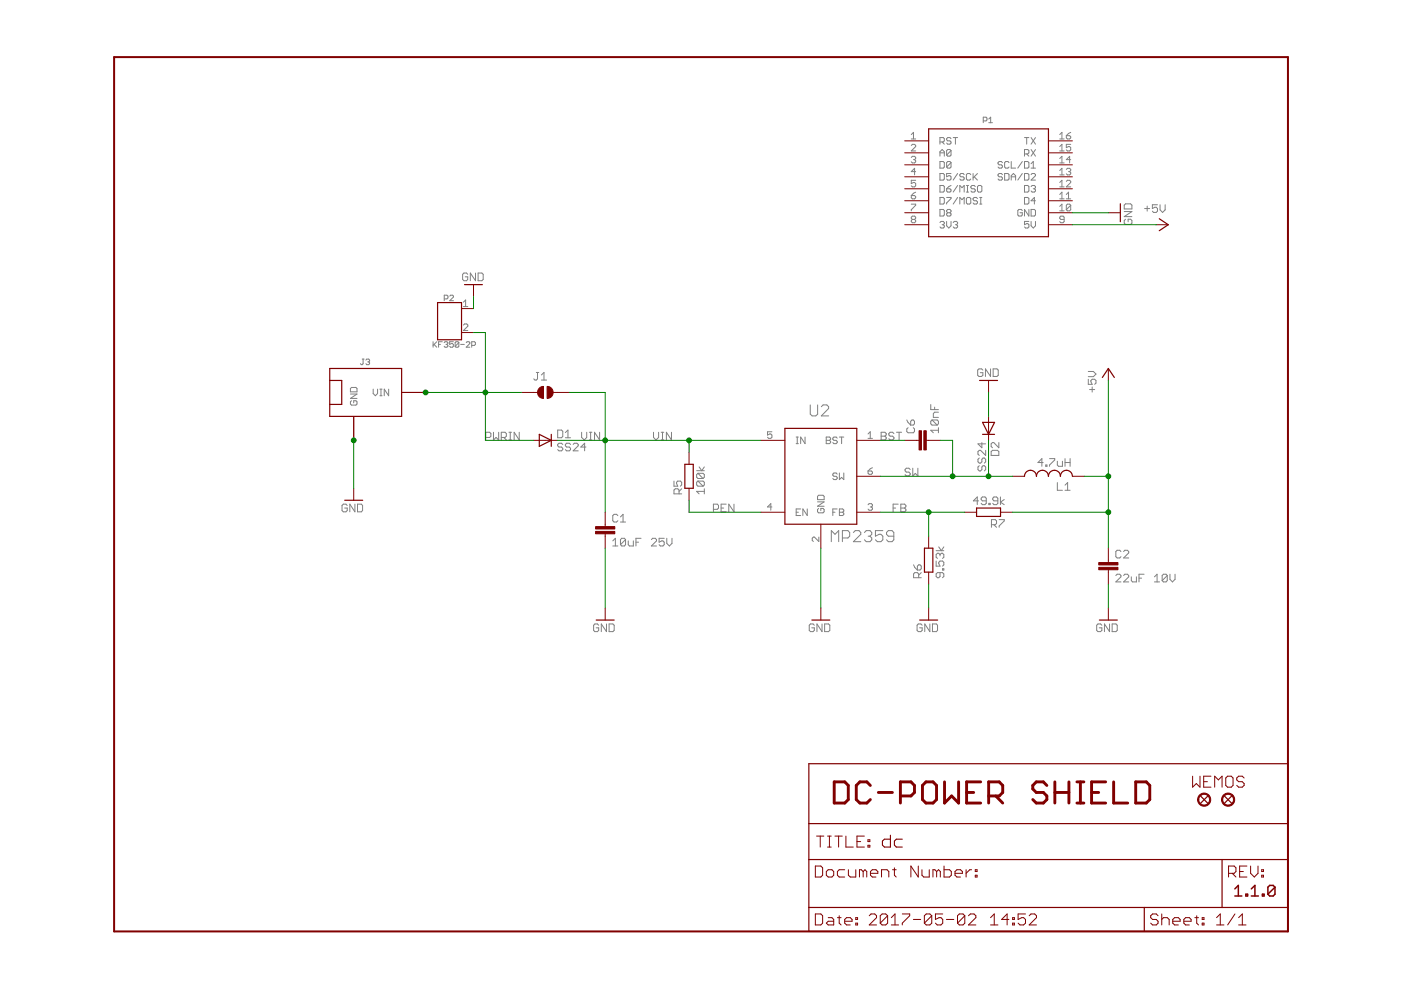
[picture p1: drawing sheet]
<svg xmlns="http://www.w3.org/2000/svg" width="297mm" height="210mm" viewBox="0 0 297 210" stroke-linecap="round" stroke-linejoin="round" font-family="sans-serif">
<g fill="none" stroke="#808080" stroke-width=".21">
<path d="M193.2 30.8l.2-.2h.5l.2 .2v.3l-.9 .9h.9M193.2 28.5l.5-.4v1.4M193.2 29.5h.9M193.2 33.4l.2-.3h.5l.2 .3-.2 .4M193.7 33.8h.2M193.9 33.8l.2 .3-.2 .4h-.5l-.2-.2M194.1 38.2h-.9v.7l.7-.2 .2 .2v.5l-.2 .2h-.5l-.2-.2M194.1 36.4h-.9l.7-.7v1.4M199.3 30.1h.7l.2-.2v-.5l-.2-.2h-.7v1.4M199.3 33.1v-.9l.4-.5 .5 .5v.9M199.3 34.2h.7l.2 .3v.9l-.2 .2h-.7zM199.3 36.8h.7l.2 .2v1l-.2 .2h-.7z"/>
<path d="M199.3 39.3h.7l.2 .3v.9l-.2 .2h-.7zM199.3 32.4h.9M199.7 30.1l.5 .5M201.6 29.4l-.2-.2h-.5l-.2 .4 .2 .3h.5l.2 .4-.2 .3h-.5l-.2-.3M201.6 31.9l-.2-.2h-.5l-.2 .2v1M201.6 34.5l-.2-.3h-.5l-.2 .3v.9M201.6 36.8h-.9v.7l.7-.2 .2 .2v.5l-.2 .2h-.5l-.2-.2M201.6 31.9v1l-.2 .2h-.5l-.2-.2M201.6 34.5v.9l-.2 .2h-.5l-.2-.2M201.6 31.9l-.9 1M201.6 34.5l-.9 .9M201.6 39.3l-.9 .7"/>
<path d="M202.1 29.2h.9M202.6 29.2v1.4M203 36.8l-.9 1.4M203 39.3l-.9 1.4M204.4 37l-.2-.2h-.5l-.2 .5 .2 .2h.5l.2 .5-.2 .2h-.5l-.2-.2M204.9 39.3h.5M205.1 39.3v1.4M205.8 37l-.2-.2h-.5l-.2 .2v1l.2 .2h.5l.2-.2M206.3 36.8v1.4M206.5 37.5l.7 .7M206.8 39.6l-.3-.3h-.4l-.3 .3 .3 .4h.4l.3 .3-.3 .4h-.4l-.3-.2M207.2 39.6l.3-.3h.4l.3 .3v.9l-.3 .2h-.4l-.3-.2z"/>
<path d="M207.2 36.8l-.9 .9M208.5 25.6h.6l.2-.2v-.4l-.2-.2h-.6v1.2M209.6 25.2l.4-.4v1.2M209.6 26h.8M212.5 37l-.2-.2h-.5l-.2 .5 .2 .2h.5l.2 .5-.2 .2h-.5l-.2-.2M212.5 34.5l-.2-.3h-.5l-.2 .5 .2 .2h.5l.2 .5-.2 .2h-.5l-.2-.2M213 36.8h.7l.2 .2v1l-.2 .2h-.7zM213.9 34.5l-.2-.3h-.5l-.2 .3v.9l.2 .2h.5l.2-.2M214.4 34.2v1.4h.9M214.4 37.5h.9M214.4 38.2v-.9l.5-.5 .4 .5v.9M216.7 36.8l-.9 1.4"/>
<path d="M216.7 34.2l-.9 1.4M217.2 29.2h.9M217.2 32.6h.7l.2-.2v-.5l-.2-.2h-.7v1.4M217.2 34.2h.7l.2 .3v.9l-.2 .2h-.7zM217.2 36.8h.7l.2 .2v1l-.2 .2h-.7zM217.2 39.3h.7l.2 .3v.9l-.2 .2h-.7zM217.7 32.6l.4 .5M217.7 29.2v1.4M218.6 35.6h.9M218.6 37l.2-.2h.5l.2 .2v.3l-.9 .9h.9M218.6 39.6l.2-.3h.5l.2 .3-.2 .4M218.6 34.7l.5-.5v1.4"/>
<path d="M218.6 31.7l.9 1.4M218.6 29.2l.9 1.4M219.5 31.7l-.9 1.4M219.5 29.2l-.9 1.4M224.7 29.5h.9M224.7 32h.9M224.7 34.5h.9M224.7 39.6h.9M224.7 28.5l.4-.4v1.4M224.7 31.1l.4-.5v1.4M224.7 33.6l.4-.5v1.4M224.7 36.2l.4-.5v1.4"/>
<path d="M224.7 38.7l.4-.5v1.4M224.7 37.1h.9M226.1 28.8h.7l.2 .4-.2 .3h-.5l-.2-.3zM226.1 38.5l.2-.3h.5l.2 .3v.2l-.9 .9h.9M226.1 35.9l.2-.2h.5l.2 .2-.2 .5M226.5 36.4h.3M226.8 36.4l.2 .2-.2 .5h-.5l-.2-.2M227 30.6h-.9v.7l.7-.2 .2 .2v.5l-.2 .2h-.5l-.2-.2M227 33.8h-.9l.7-.7v1.4M227 28.1l-.9 .7M99.2 58.2l-.3-.3h-.5l-.3 .3v1l.3 .3h.5l.3-.3v-.5h-.6M100.8 57.9v1.6l-1.1-1.6v1.6"/>
<path d="M101.4 57.9h.8l.2 .3v1l-.2 .3h-.8zM193.2 41.5h.7l.2 .4-.2 .3h-.5l-.2-.3zM193.2 43.3h.9v.2l-.9 1v.2M193.4 46.5l-.2-.2 .2-.5h.5l.2 .3-.2 .4M193.4 46.5l-.2 .3 .2 .4h.5l.2-.2-.2-.5M193.4 46.5h.5M194.1 40.7l-.9 .8M199.3 41.9h.7l.2 .2v.9l-.2 .3h-.7zM199.3 44.4h.7l.2 .2v1l-.2 .2h-.7zM199.3 47.2l.2-.3h.5l.2 .3-.2 .4M199.7 47.6h.3M200 47.6l.2 .3-.2 .4h-.5l-.2-.2"/>
<path d="M200.7 40h.7l.2 .5-.2 .2h-.5l-.2-.2zM200.7 41.9h.9v.2l-.9 .9v.3M200.7 46.9v1l.5 .4 .4-.4v-1M200.9 45.1l-.2-.2 .2-.5h.5l.2 .2-.2 .5M200.9 45.1l-.2 .2 .2 .5h.5l.2-.2-.2-.5M200.9 45.1h.5M202.1 47.2l.2-.3h.5l.2 .3-.2 .4M202.6 47.6h.2M202.8 47.6l.2 .3-.2 .4h-.5l-.2-.2M203 41.9l-.9 1.4M203.5 40.7v-1.4l.5 .5 .4-.5v1.4M203.5 43.3v-1.4l.5 .4 .4-.4v1.4"/>
<path d="M204.9 42.1l.2-.2h.5l.2 .2v.9l-.2 .3h-.5l-.2-.3zM204.9 40.7h.5M207.2 42.1l-.2-.2h-.5l-.2 .2 .2 .5h.5l.2 .2-.2 .5h-.5l-.2-.3M207.7 43.3h.5M207.7 41.9h.5M207.9 41.9v1.4M216.7 44.6l-.2-.2h-.5l-.2 .2v1l.2 .2h.5l.2-.2v-.5h-.4M217.2 41.9h.7l.2 .2v.9l-.2 .3h-.7zM218.1 46.9h-.9v.7l.7-.2 .2 .2v.5l-.2 .2h-.5l-.2-.2M218.1 44.4v1.4l-.9-1.4v1.4M218.6 44.4h.7l.2 .2v1l-.2 .2h-.7zM218.6 46.9v1l.5 .4 .4-.4v-1"/>
<path d="M219.1 40h.2M219.3 40l.2 .3-.2 .4h-.5l-.2-.2M219.5 42.6h-.9l.7-.7v1.4M224.7 42.2h.9M224.7 43.8l.4-.5v1.4M224.7 41.2l.4-.5v1.5M224.7 44.7h.9M225.6 46.5h-.7l-.2-.2 .2-.5h.5l.2 .3v.9l-.2 .2h-.5l-.2-.2M226.1 42.2h.9M226.1 41.2l.4-.5v1.5M227 43.5l-.2-.2h-.5l-.2 .2v1M227 43.5v1l-.2 .2h-.5l-.2-.2"/>
<path d="M227 43.5l-.9 1M238.4 44.9h1.6l-1.6 1h1.6M238.6 46.5l-.2 .3v.5l.2 .3h1.1l.3-.3v-.5l-.3-.3h-.5v.5M238.6 43.2h1.1l.3 .3v.8h-1.6v-.8zM242.7 44.2h1.1M243.2 43.7v1.1M245.4 43.4h-1.1v.8l.6-.3h.2l.3 .3v.6l-.3 .2h-.5l-.3-.2M246 43.4v1.1l.5 .5 .5-.5v-1.1M76.8 76.1h.4M77 76.1v1l-.2 .2-.4-.2M77.6 76.3l.2-.2h.4l.2 .2-.2 .4M78 76.7h.2"/>
<path d="M78.2 76.7l.2 .2-.2 .4h-.4l-.2-.2M91.8 72.5v1.1M92 73l.6 .6M92.6 72.5l-.8 .7M93 73h.4M93.8 72.5h-.8v1.1M94.2 72.6l.2-.1h.3l.3 .1-.3 .4M94.2 63.4h.6l.2-.2v-.4l-.2-.2h-.6v1.2M94.6 73h.1M94.7 73l.3 .2-.3 .4h-.3l-.2-.2M95.4 62.8l.1-.2h.4l.2 .2v.2l-.7 .8h.7M96.1 72.5h-.8v.5l.4-.2 .4 .2v.4l-.2 .2h-.4l-.2-.2"/>
<path d="M97.3 72.6l-.2-.1h-.4l-.2 .1v.8M97.3 72.6v.8l-.2 .2h-.4l-.2-.2M97.3 72.6l-.8 .8M97.7 73h.7M98.3 68.9l.2-.2h.5l.2 .2v.3l-.9 .9h.9M98.3 64.1l.4-.5v1.4M98.3 65h.9M98.8 72.6l.2-.1h.4l.2 .1v.2l-.8 .8h.8M100 73.2h.6l.2-.2v-.4l-.2-.1h-.6v1.1M113.7 79h.5M114 79v1.3l-.3 .3h-.3l-.2-.3M114.8 79.5l.5-.5v1.6"/>
<path d="M208.4 78.5l-.3-.3h-.5l-.3 .3v1.1l.3 .2h.5l.3-.2v-.6h-.6M210 78.2v1.6l-1.1-1.6v1.6M210.6 78.2h.8l.2 .3v1.1l-.2 .2h-.8zM230.7 78.8h1.1l.6 .5-.6 .6h-1.1M74.3 83.5h1.4l-1.4 1h1.4M74.5 85l-.2 .2v.5l.2 .2h1l.2-.2v-.5l-.2-.2h-.5v.4M74.5 82.1h1l.2 .3v.7h-1.4v-.7zM79.1 82.5v.9l.5 .5 .5-.5v-.9M80.5 83.9h.5M80.5 82.5h.5M80.8 82.5v1.4M82.4 82.5v1.4l-.9-1.4v1.4"/>
<path d="M103 92.8h.8l.3-.3v-.6l-.3-.2h-.8v1.6M104.6 91.7v1.6l.6-.5 .5 .5v-1.6M106.3 92.8h.8l.3-.3v-.6l-.3-.2h-.8v1.6M106.8 92.8l.6 .5M107.9 91.7h.6M107.9 93.3h.6M108.2 91.7v1.6M110.1 91.7v1.6l-1.1-1.6v1.6M114.8 80.6h1.1M118.2 91.2h.8l.3 .2v1.1l-.3 .3h-.8zM119.3 94.2l-.3-.2h-.5l-.3 .2v.3l.3 .3h.5l.3 .3v.2l-.3 .3h-.5l-.3-.3M119.9 92.8h1.1"/>
<path d="M119.9 91.7l.5-.5v1.6M121 94.2l-.3-.2h-.6l-.2 .2v.3l.2 .3h.6l.3 .3v.2l-.3 .3h-.6l-.2-.3M121.5 94.2l.3-.2h.5l.3 .2v.3l-1.1 1.1h1.1M123.3 91.7v1.1l.6 .5 .5-.5v-1.1M124.2 94.8h-1.1l.9-.8v1.6M124.9 91.7h.6M124.9 93.3h.6M125.2 91.7v1.6M127.1 91.7v1.6l-1.1-1.6v1.6M138.6 91.7v1.1l.5 .5 .5-.5v-1.1M140.2 91.7h.5M140.2 93.3h.5"/>
<path d="M140.5 91.7v1.6M142.4 91.7v1.6l-1.1-1.6v1.6M147.7 99.8h1.6M148.2 99l.6 .8 .5-.8M163.7 91.5h-1v.7l.7-.2 .3 .2v.5l-.3 .2h-.4l-.3-.2M168.8 94.1h.5M168.8 92.7h.5M169 92.7v1.4M170.7 92.7v1.4l-.9-1.4v1.4M171.8 85.9v1.9l.4 .4h.8l.4-.4v-1.9M174.1 86.2l.4-.3h.8l.4 .3v.4l-1.6 1.6h1.6M175.2 92.7h.7l.2 .2-.2 .5 .2 .4-.2 .3h-.7z"/>
<path d="M175.2 93.4h.7M177.5 92.9l-.2-.2h-.5l-.2 .4 .2 .3h.5l.2 .4-.2 .3h-.5l-.2-.3M178 92.7h.9M178.4 92.7v1.4M184 99.9h.7l.3 .4-.3 .3h-.4l-.3-.3zM184 92.9h1M184 92l.5-.5v1.4M185 99.2l-1 .7M186.8 91.7h.8l.3 .2v.3l-.3 .3 .3 .3v.2l-.3 .3h-.8zM186.8 92.5h.8M189.5 91.9l-.2-.2h-.6l-.3 .2v.3l.3 .3h.6l.2 .3v.2l-.2 .3h-.6l-.3-.3M190.1 91.7h1.1"/>
<path d="M190.6 91.7v1.6M192.3 89l.8 1.1M192.5 90.7l-.2 .3v.5l.2 .3h1.1l.3-.3v-.5l-.3-.3M193 99.5l-.3-.2h-.5l-.3 .2v.3l.3 .3h.5l.3 .3v.2l-.3 .3h-.5l-.3-.3M193.1 89.3l.3-.3h.2l.3 .3v.6l-.3 .2h-.5zM193.5 99.3v1.6l.6-.5 .5 .5v-1.6M197.3 85.8v1h1.7M197.6 89h1.1l.3 .3v.6l-.3 .2M197.6 89l-.3 .3v.6l.3 .2h1.1M197.6 89l1.1 1.1M198.2 86.3v.5M199 91.2h-1.7l.6 .6"/>
<path d="M199 90.7v1.1M199 87.4h-.8l-.3 .3v.8h1.1M207.6 98.7l-.3 .3v.6l.3 .2h.3l.3-.2v-.6l.2-.3h.3l.3 .3v.6l-.3 .2M207.6 97.1l-.3 .3v.5l.3 .3h.3l.3-.3v-.5l.2-.3h.3l.3 .3v.5l-.3 .3M208.2 93.8v1.1l-.9-.8h1.7M209 95.5v1.1l-1.1-1.1h-.3l-.3 .3v.5l.3 .3M210.4 95.5h1.1l.3 .3v.8h-1.7v-.8zM211.8 93.8v1.1l-1.1-1.1h-.3l-.3 .3v.6l.3 .2M221.2 98.1h-1.1l.8-.9v1.7M221.7 98.6h.3v.3h-.3zM222.5 97.2h1.1v.3l-1.1 1.1v.3M224.2 97.8v.8l.2 .3h.9v-1.1"/>
<path d="M225.8 98.1h1.1M225.8 97.2v1.7M226.9 97.2v1.7M230.7 80.4v1.1h.9l-.3-.8 .3-.3h.5l.3 .3v.5l-.3 .3M231 82.6h1.1M231.6 82v1.1M73.6 107.2l-.3-.3h-.5l-.3 .3v1l.3 .3h.5l.3-.3v-.5h-.5M75.2 106.9v1.6l-1-1.6v1.6M75.8 106.9h.8l.3 .3v1l-.3 .3h-.8zM129.9 114.7l.6-.6v1.7M129.9 115.8h1.1M131 109.3l-.3-.2h-.5l-.3 .2v1.1l.3 .3h.5l.3-.3"/>
<path d="M131.6 109.6l.5-.5v1.6M131.6 110.7h1M132.6 114.4v1.1l-.2 .3h-.6l-.2-.3M132.6 114.4l-.2-.3h-.6l-.2 .3v1.1M132.6 114.4l-1 1.1M133.2 114.7v.8l.3 .3h.8v-1.1M134.8 115h.6M135.9 114.1h-1.1v1.7M138.1 114.4l.3-.3h.5l.3 .3v.3l-1.1 1.1h1.1M140.8 114.1h-1.1v.9l.6-.3h.2l.3 .3v.5l-.3 .3h-.5l-.3-.3M141.4 114.1v1.1l.5 .6 .6-.6v-1.1M142.9 102v1.1h.8l-.3-.8 .3-.3h.6l.2 .3v.5l-.2 .3"/>
<path d="M144 104.7v-.8l-.3-.3h-.5l-.3 .3v.8h1.6M144.5 103.6l-.5 .6M148 100.4h1.1l.2 .2v.6l-.2 .3M148 102h1.1l.2 .3v.5l-.2 .3M148 102l-.3 .3v.5l.3 .3h1.1M148 100.4l-.3 .2v.6l.3 .3h1.1M148 102l1.1 1.1M148 100.4l1.1 1.1M149.3 104.2h-1.6l.5 .5M149.3 103.6v1.1M151.3 108h.8l.2-.3v-.5l-.2-.3h-.8v1.6M152.9 107.7h.5"/>
<path d="M154 106.9h-1.1v1.6h1.1M155.6 106.9v1.6l-1.1-1.6v1.6M163.7 107.5h-1l.7-.7v1.4M168.8 108.6h.5M169.8 107.9h-1v1.4h1M171.2 107.9v1.4l-1-1.4v1.4M173.3 106.4h1.4l-1.4 .9h1.4M173.6 107.8l-.3 .2v.5l.3 .2h.9l.2-.2v-.5l-.2-.2h-.5v.5M173.6 105h.9l.2 .2v.7h-1.4v-.7zM173.6 113.9v.9l-.9-.9-.5 .2v.5l.2 .2M176.3 114.9v-2.4l.7 .8 .8-.8v2.4M176.6 108.6h.4"/>
<path d="M177.5 107.9h-.9v1.4M177.5 100.5l-.2-.2h-.5l-.2 .5 .2 .2h.5l.2 .5-.2 .2h-.5l-.2-.2M178 107.9h.7l.2 .2-.2 .5 .2 .5-.2 .2h-.7zM178 108.6h.7M178 100.3v1.4l.4-.5 .5 .5v-1.4M178.6 114.1h1.2l.3-.4v-.8l-.3-.4h-1.2v2.4M180.9 112.9l.4-.4h.8l.4 .4v.4l-1.6 1.6h1.6M183.3 112.9l.4-.4h.7l.4 .4v.4l-.4 .4M184 107l.3-.2h.4l.3 .2-.3 .5M184.1 113.7h.3M184.4 113.7l.4 .4v.3l-.4 .5h-.7l-.4-.5M184.5 107.5h.2"/>
<path d="M184.7 107.5l.3 .2-.3 .5h-.4l-.3-.3M187.2 112.5h-1.6v1.2l.8-.4h.4l.4 .4v.7l-.4 .5h-.8l-.4-.5M189.4 107.7h.5M189.5 113.7h-1.2l-.3-.4v-.4l.3-.4h.8l.4 .4v1.5l-.4 .5h-.8l-.3-.5M190.4 106.9h-1v1.6M191 106.9h.8l.3 .3v.2l-.3 .3 .3 .3v.2l-.3 .3h-.8zM191 107.7h.8M193.7 119.8l.3 .5 .5 .6M198.5 119v1h.8l-.3-.8 .3-.2h.5l.3 .2v.6l-.3 .2M198.5 116.8h1.6M199 116l.6 .8 .5-.8M199.3 117.6l.3-.3h.2l.3 .3v.5l-.3 .3"/>
<path d="M199.3 117.6l-.3-.3h-.2l-.3 .3v.5l.3 .3M199.3 117.6v.3M207.5 106.2h-1.1l.8-.8v1.6M209.1 106.2h-.8l-.3-.3v-.3l.3-.2h.5l.3 .2v1.1l-.3 .3h-.5l-.3-.3M209.7 106.7h.2v.3h-.2zM210.2 111.3h.8l.3-.3v-.6l-.3-.2h-.8v1.6M210.7 111.3l.6 .5M211.6 106.2h-.9l-.2-.3v-.3l.2-.2h.6l.3 .2v1.1l-.3 .3h-.6l-.2-.3M211.8 110.2h1.1v.2l-1.1 1.1v.3M212.1 105.4v1.6M212.9 105.9l-.8 .6 .8 .5M224.2 102.3v1.6h1.1"/>
<path d="M225.8 103.9h1.1M225.8 102.9l.6-.6v1.6M237.7 116.9l-.3-.2h-.5l-.3 .2v1.1l.3 .3h.5l.3-.3M238.2 116.9l.3-.2h.5l.3 .2v.3l-1.1 1.1h1.1M126.9 132.6l-.2-.3h-.6l-.2 .3v1l.2 .3h.6l.2-.3v-.5h-.5M128.6 132.3v1.6l-1.1-1.6v1.6M129.1 132.3h.8l.3 .3v1l-.3 .3h-.8zM172.7 132.6l-.3-.3h-.6l-.2 .3v1l.2 .3h.6l.3-.3v-.5h-.6M174.3 132.3v1.6l-1.1-1.6v1.6M174.8 132.3h.9l.2 .3v1l-.2 .3h-.9zM194.5 120l.3-.2h.3l.2 .2v.6l-.2 .3h-.6zM194.8 122.5v-.8l-.3-.3h-.5l-.3 .3v.8h1.6"/>
<path d="M195.3 121.4l-.5 .5M195.5 132.6l-.3-.3h-.5l-.3 .3v1l.3 .3h.5l.3-.3v-.5h-.5M197.1 132.3v1.6l-1-1.6v1.6M197.7 132.3h.8l.3 .3v1l-.3 .3h-.8zM199.3 121.4v.8l-.3 .3h-.2l-.3-.3v-.5l.3-.3h1l.3 .3v.5l-.3 .3M199.8 120.6h.3v.3h-.3zM233.6 132.6l-.3-.3h-.5l-.3 .3v1l.3 .3h.5l.3-.3v-.5h-.5M235.2 132.3v1.6l-1-1.6v1.6M235.8 132.3h.8l.3 .3v1l-.3 .3h-.8zM236.6 122l.3-.2h.5l.3 .2v.3l-1.1 1.1h1.1M238.2 122l.3-.2h.5l.3 .2v.3l-1.1 1.1h1.1M239.9 122.3v.8l.2 .3h.8v-1.1"/>
<path d="M241.5 122.6h.5M242.6 121.8h-1.1v1.6M244.8 123.4h1.1M244.8 122.3l.5-.5v1.6M247.5 122v1.1l-.3 .3h-.5l-.3-.3M247.5 122l-.3-.2h-.5l-.3 .2v1.1M247.5 122l-1.1 1.1M248.1 121.8v1l.5 .6 .5-.6v-1"/>
</g>
<g fill="none" stroke="#800000" stroke-width=".61">
<path d="M176.9 165.8h2.2l.8 .7v3l-.8 .8h-2.2zM184.5 166.5l-.7-.7h-1.5l-.8 .7v3l.8 .8h1.5l.7-.8M186.2 168h3M190.9 168.8h2.2l.8-.8v-1.5l-.8-.7h-2.2v4.5M196.3 165.8h1.5l.8 .7v3l-.8 .8h-1.5l-.7-.8v-3zM200.3 165.8v4.5l1.5-1.5 1.4 1.5v-4.5M204.9 168h1.5M207.9 165.8h-3v4.5h3M209.6 168.8h2.3l.7-.8v-1.5l-.7-.7h-2.3v4.5M211.1 168.8l1.5 1.5M222 166.5l-.8-.7h-1.5l-.7 .7v.8l.7 .7h1.5l.8 .8v.7l-.8 .8h-1.5l-.7-.8M223.6 168h3"/>
<path d="M223.6 165.8v4.5M226.6 165.8v4.5M228.3 170.3h1.5M228.3 165.8h1.5M229.1 165.8v4.5M231.4 168h1.5M234.4 165.8h-3v4.5h3M236.1 165.8v4.5h3M240.8 165.8h2.2l.8 .7v3l-.8 .8h-2.2z"/>
</g>
<path d="M261.8 188.5l.8-.8v2.3M261.8 190h1.5M264.1 189.6h.4v.4h-.4zM265.3 190h1.5M265.3 188.5l.8-.8v2.3M267.7 189.6h.3v.4h-.3zM270.3 188.1v1.5l-.4 .4h-.7l-.4-.4M270.3 188.1l-.4-.4h-.7l-.4 .4v1.5M270.3 188.1l-1.5 1.5" fill="none" stroke="#800000" stroke-width=".32"/>
<g fill="none" stroke="#800000" stroke-width=".21">
<path d="M191.8 29.9h5.1M191.8 32.4h5.1M191.8 34.9h5.1M191.8 37.5h5.1M222.3 29.9h5.1M222.3 32.4h5.1M222.3 34.9h5.1M222.3 37.5h5.1M191.8 40h5.1M191.8 42.6h5.1M191.8 45.1h5.1M191.8 47.6h5.1"/>
<path d="M222.3 40h5.1M222.3 42.6h5.1M222.3 45.1h5.1M222.3 47.6h5.1M235 45.1h2.5M245.2 47.6h2.5M97.9 65.4h2.5M97.9 70.5h2.5M100.4 60.3v2.6M235 78.1v2.6M75 88.3v5.1M85.2 83.2h5"/>
<path d="M110.5 83.2h3.5M113.1 93.4h5.1M117.3 83.2h3.4M146.1 95.9v2.5M161.3 93.4h5.1M181.7 93.4h5M191.8 93.4h3.1M196.4 93.4h3M209.6 80.7v2.5M209.6 88.3v5.1M75 103.5v2.6M128.3 108.6v3.1"/>
<path d="M128.3 113.2v3M146.1 103.5v2.6M161.3 108.6h5.1M174 111.1v5.1M181.7 108.6h5M181.7 101h5M196.9 113.7v2.5M204.5 108.6h2.6M212.1 108.6h2.6M214.7 101h2.5M227.4 101h2.5M235 116.2v3.1"/>
<path d="M128.3 128.9v2.6M174 128.9v2.6M196.9 121.3v2.5M196.9 128.9v2.6M235 120.8v3M235 128.9v2.6M173.1 177.3h1.6M173.9 177.3v2.3M175.5 177.3h.7M175.5 179.6h.7M175.9 177.3v2.3M177 177.3h1.6"/>
<path d="M177.8 177.3v2.3M179.3 177.3v2.3h1.6M181.7 178.4h.8M183.3 177.3h-1.6v2.3h1.6M184 179.2h.4v.4h-.4zM184 178.1h.4v.3h-.4zM252.9 164.6v2.3l.7-.8 .8 .8v-2.3M255.2 165.7h.8M256.8 164.6h-1.6v2.3h1.6M257.5 166.9v-2.3l.8 .8 .8-.8v2.3M259.9 165l.4-.4h.7l.4 .4v1.5l-.4 .4h-.7l-.4-.4zM263.8 165l-.4-.4h-.8l-.4 .4v.4l.4 .3h.8l.4 .4v.4l-.4 .4h-.8l-.4-.4"/>
<path d="M172.9 183.6h1.1l.4 .4v1.6l-.4 .3h-1.1zM172.9 193.8h1.1l.4 .4v1.5l-.4 .4h-1.1zM175.2 184.8l.4-.4h.8l.4 .4v.8l-.4 .3h-.8l-.4-.3zM175.6 194.6h.8l.4 .3v1.2h-1.2l-.4-.4 .4-.4h1.2M177.5 194.6h.8M177.9 194.2v1.5l.4 .4M179.1 195.3h1.6v-.4l-.4-.3h-.8l-.4 .3v.8l.4 .4h.8M179.1 184.4h-1.2l-.4 .4v.8l.4 .3h1.2M179.9 184.4v1.2l.4 .3h1.1v-1.5M181.4 195.7h.4v.4h-.4zM181.4 194.6h.4v.3h-.4zM183 184.8l-.4-.4h-.4v1.5"/>
<path d="M183 184.8v1.1M183 184.8l.4-.4 .4 .4v1.1M184.3 194.2l.4-.4h.8l.3 .4v.4l-1.5 1.5h1.5M184.6 185.2h1.5v-.4l-.4-.4h-.7l-.4 .4v.8l.4 .3h.7M186.9 185.9v-1.5h1.2l.3 .4v1.1M188.2 194.2v1.5l-.4 .4h-.8l-.4-.4M188.2 194.2l-.4-.4h-.8l-.4 .4v1.5M188.2 194.2l-1.6 1.5M189 196.1h1.5M189 194.6l.8-.8v2.3M189.2 184.4h.8M189.6 184v1.6l.4 .3"/>
<path d="M191.3 193.8h1.6v.4l-1.6 1.5v.4M193.7 194.9h1.5M194.7 183.6v2.3l-1.6-2.3v2.3M195.5 184.4v1.2l.4 .3h1.1v-1.5M197.5 194.2v1.5l-.4 .4h-.7l-.4-.4M197.5 194.2l-.4-.4h-.7l-.4 .4v1.5M197.5 194.2l-1.5 1.5M198.6 184.8l-.4-.4h-.4v1.5M198.6 184.8v1.1M198.6 184.8l.4-.4 .4 .4v1.1M199.9 193.8h-1.6v1.1l.8-.3h.4l.4 .3v.8l-.4 .4h-.8l-.4-.4M200.2 183.6v2.3h1.1l.4-.3v-.8l-.4-.4h-1.1"/>
<path d="M200.7 194.9h1.5M202.5 185.2h1.5v-.4l-.4-.4h-.7l-.4 .4v.8l.4 .3h.7M204.6 194.2v1.5l-.4 .4h-.8l-.4-.4M204.6 194.2l-.4-.4h-.8l-.4 .4v1.5M204.6 194.2l-1.6 1.5M204.8 184.4v1.5M205.3 194.2l.4-.4h.8l.4 .4v.4l-1.6 1.5h1.6M206 184.4h-.4l-.8 .8M206.8 185.6h.4v.3h-.4zM206.8 184.4h.4v.4h-.4zM210 196.1h1.6M210 194.6l.8-.8v2.3"/>
<path d="M213.9 194.9h-1.5l1.1-1.1v2.3M214.7 195.7h.4v.4h-.4zM214.7 194.6h.4v.3h-.4zM217.4 193.8h-1.5v1.1l.7-.3h.4l.4 .3v.8l-.4 .4h-.7l-.4-.4M218.2 194.2l.4-.4h.8l.4 .4v.4l-1.6 1.5h1.6M245.5 194.2l-.3-.4h-.8l-.4 .4v.4l.4 .3h.8l.3 .4v.4l-.3 .4h-.8l-.4-.4M246.3 194.9l.4-.3h.8l.4 .3v1.2M246.3 193.8v2.3M248.6 195.3h1.6v-.4l-.4-.3h-.8l-.4 .3v.8l.4 .4h.8M251 195.3h1.5v-.4l-.3-.3h-.8l-.4 .3v.8l.4 .4h.8M253.3 194.6h.8M253.7 194.2v1.5l.4 .4"/>
<path d="M254.9 195.7h.4v.4h-.4zM254.9 194.6h.4v.3h-.4zM257.9 196.1h1.6M257.9 194.6l.8-.8v2.3M260.5 185.2h1.2l.3-.4v-.8l-.3-.4h-1.2v2.3M261.3 185.2l.7 .7M261.8 193.8l-1.5 2.3M262.6 196.1h1.6M262.6 194.6l.8-.8v2.3M262.8 184.8h.8M264.4 183.6h-1.6v2.3h1.6M265.2 183.6v1.6l.7 .7 .8-.7v-1.6"/>
<path d="M267.5 185.6h.4v.3h-.4zM267.5 184.4h.4v.4h-.4z"/>
</g>
<g fill="none" stroke="#800000" stroke-width=".25">
<path d="M196.9 27.3h25.4v22.9h-25.4zM237.5 43.2v3.8M245.8 46.4l1.9 1.2-1.9 1.3M69.9 78.1h15.3v10.2h-15.3zM92.8 64.2h5.1v7.8h-5.1zM98.5 60.3h3.8M69.9 80.7h2.6v5h-2.6M114.3 92.1l2.6 1.3-2.6 1.2zM116.9 92.1v2.5M145.2 98.4h1.8v5.1h-1.8zM166.4 90.8h15.3v20.3h-15.3zM207.7 80.7h3.8"/>
<path d="M208.3 89.6h2.6l-1.3 2.5zM208.3 92.1h2.6M233.7 80l1.3-1.9 1.3 1.9M73.1 106.1h3.8M196 116.2h1.8v5.1h-1.8zM207.1 107.7h5v1.8h-5zM217.2 101a1.27 1.27 0 0 1 1.3-1.3 1.27 1.27 0 0 1 1.3 1.3 1.27 1.27 0 0 1 1.2-1.3 1.27 1.27 0 0 1 1.3 1.3 1.27 1.27 0 0 1 1.3-1.3 1.27 1.27 0 0 1 1.2 1.3 1.27 1.27 0 0 1 1.3-1.3 1.27 1.27 0 0 1 1.3 1.3M126.4 131.5h3.8M172.1 131.5h3.8M195 131.5h3.8M233.1 131.5h3.8M171.5 161.9h101.6v35.6h-101.6z"/>
<path d="M171.5 174.6h101.6M254.6 168.8l1.5 1.5M256.1 168.8l-1.5 1.5M259.6 168.8l1.5 1.5M261.1 168.8l-1.5 1.5M171.5 182.2h101.6M171.5 192.4h101.6M242.6 192.4v5.1M259.1 182.2v10.2"/>
</g>
<path d="M24.2 12.1h248.9v185.4h-248.9z" fill="none" stroke="#800000" stroke-width=".42"/>
<path d="M188.8 177.1v2.5h-1.3l-.4-.4v-.9l.4-.4h1.3M191.3 177.9h-1.3l-.4 .4v.9l.4 .4h1.3" fill="none" stroke="#800000" stroke-width=".23"/>
<g fill="#800000" stroke="#800000" stroke-width=".21">
<path d="M195.9 91.3h.5v4.1h-.5z"/>
<path d="M194.9 91.3h.5v4.1h-.5z"/>
<path d="M126.3 112.7h4v.5h-4z"/>
<path d="M126.3 111.7h4v.5h-4z"/>
<path d="M233 120.3h4v.5h-4z"/>
<path d="M233 119.3h4v.5h-4z"/>
</g>
<g fill="#800000" stroke="#800000" stroke-width=".21">
<path d="M254.3 168.6a1.4 1.4 0 0 1 2.2 .2 1.4 1.4 0 0 1-.8 2.1 1.4 1.4 0 0 1-1.8-1.4h.3a1.14 1.14 0 0 1 1.7-.9 1.14 1.14 0 0 1 .1 1.9 1.14 1.14 0 0 1-1.8-.7v-.3h-.3z" fill-rule="evenodd"/>
<path d="M259.4 168.6a1.4 1.4 0 0 1 2.2 .2 1.4 1.4 0 0 1-.8 2.1 1.4 1.4 0 0 1-1.8-1.4h.2a1.15 1.15 0 0 1 1.6-1 1.15 1.15 0 0 1 .3 1.9 1.15 1.15 0 0 1-1.8-.6l-.1-.3h-.2z" fill-rule="evenodd"/>
<path d="M116 81.9a1.27 1.27 0 0 1 1.3 1.3 1.27 1.27 0 0 1-1.3 1.3z" fill-rule="evenodd"/>
<path d="M114.3 82.4l.5-.4 .4-.1v2.6a1.27 1.27 0 0 1-1.1-.8 1.27 1.27 0 0 1 .2-1.3z" fill-rule="evenodd"/>
</g>
<g fill="none" stroke="#008000" stroke-width=".21">
<path d="M227.4 45.1h7.6M227.4 47.6h17.8M100.4 62.9v2.5M100.4 70.5h2.5v22.9h10.2M75 93.4v10.1M90.2 83.2h20.3M118.2 93.4h43.1M120.7 83.2h7.6v25.4M146.1 93.4v2.5M186.7 93.4h5.1M199.4 93.4h2.6v7.6M209.6 83.2v5.1"/>
<path d="M209.6 93.4v7.6M235 80.7v35.5M128.3 116.2v12.7M146.1 106.1v2.5h15.2M174 116.2v12.7M186.7 101h28M186.7 108.6h17.8M196.9 108.6v5.1M214.7 108.6h20.3M229.9 101h5.1M196.9 123.8v5.1M235 123.8v5.1"/>
</g>
<g fill="#008000" stroke="#008000" stroke-width=".21">
<circle cx="75" cy="93.4" r=".51"/>
<circle cx="235" cy="101" r=".51"/>
<circle cx="235" cy="108.6" r=".51"/>
<circle cx="90.2" cy="83.2" r=".51"/>
<circle cx="102.9" cy="83.2" r=".51"/>
<circle cx="146.1" cy="93.4" r=".51"/>
<circle cx="128.3" cy="93.4" r=".51"/>
<circle cx="209.6" cy="101" r=".51"/>
<circle cx="202" cy="101" r=".51"/>
<circle cx="196.9" cy="108.6" r=".51"/>
</g>
</svg>
